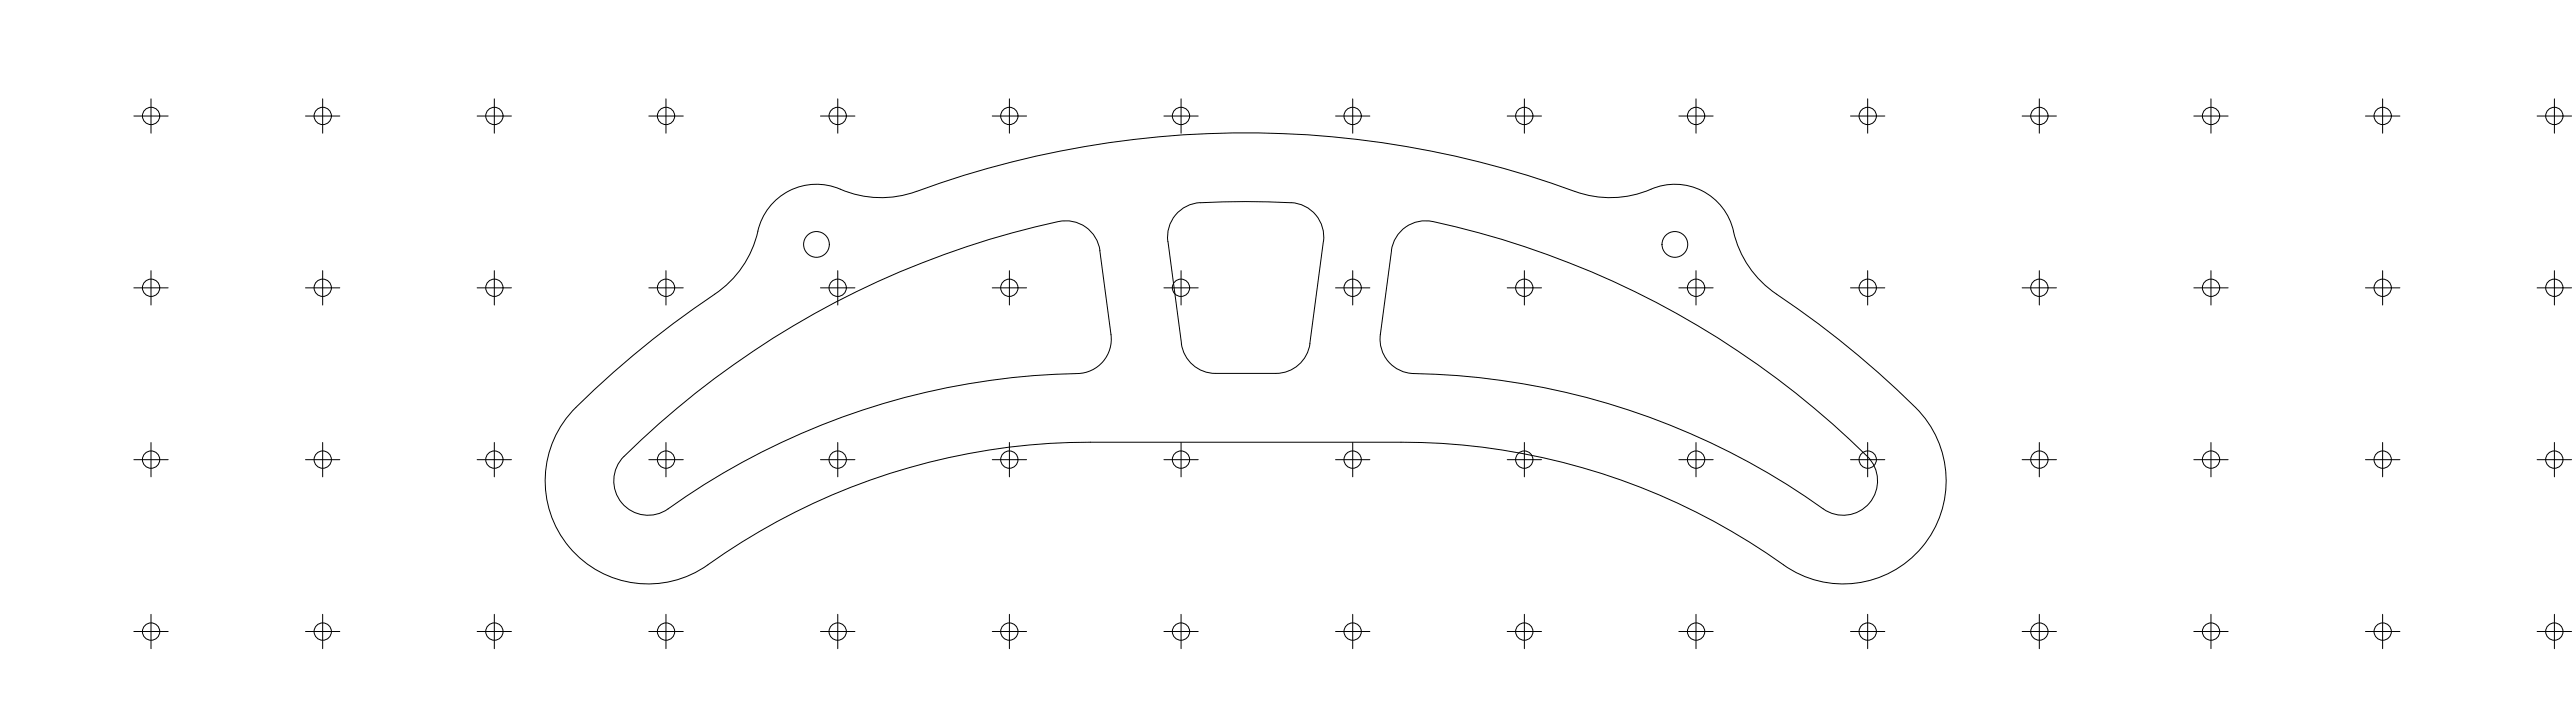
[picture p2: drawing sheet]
<svg xmlns="http://www.w3.org/2000/svg" width="1500mm" height="420mm" viewBox="0 0 1500 420" stroke-linecap="round" stroke-linejoin="round" font-family="sans-serif">
<!-- layer: Visible (ISO) -->
<g fill="none" stroke="#000" stroke-width=".58">
<path d="M489 110a35 35 0 0 0-48 25M489 110a60 60 0 0 0 45 1 556 556 0 0 1 383 0M752 118a394 394 0 0 0-57 0 20 20 0 0 0-15 23l8 59a20 20 0 0 0 20 17h35a20 20 0 0 0 20-17l8-59M752 118a20 20 0 0 1 19 23M917 111a62 62 0 0 0 48-2 36 36 0 0 1 46 30 60 60 0 0 0 24 32 514 514 0 0 1 86 72 60 60 0 0 1-4 78 60 60 0 0 1-78 8 383 383 0 0 0-223-72h-181a384 384 0 0 0-226 74 60 60 0 0 1-79-14 60 60 0 0 1 6-80 621 621 0 0 1 86-70 60 60 0 0 0 20-32M816 135a20 20 0 0 1 19-6 513 513 0 0 1 255 139 20 20 0 0 1-2 26 20 20 0 0 1-26 2 427 427 0 0 0-242-79 20 20 0 0 1-16-22l7-49a20 20 0 0 1 5-11zM641 146l6 49a20 20 0 0 1-19 22M641 146a20 20 0 0 0-24-17 513 513 0 0 0-256 139 20 20 0 0 0 2 26 20 20 0 0 0 26 2 423 423 0 0 1 239-79"/>
<circle cx="476" cy="142" r="7"/>
<circle cx="976" cy="142" r="7"/>
</g>
<!-- layer: Sketch Geometry (ISO) -->
<g fill="none" stroke="#000" stroke-width=".58">
<path d="M88 58v20M188 58v20M288 58v20M388 58v20M488 58v20M588 58v20M688 58v20M788 58v20M888 58v20M988 58v20M1088 58v20M1188 58v20"/>
<path d="M1288 58v20M1388 58v20M1488 58v20M78 68h20M178 68h20M278 68h20M378 68h20M478 68h20M578 68h20M678 68h20M778 68h20M878 68h20"/>
<path d="M978 68h20M1078 68h20M1178 68h20M1278 68h20M1378 68h20M1478 68h20M88 158v20M188 158v20M288 158v20M388 158v20M488 158v20M588 158v20"/>
<path d="M688 158v20M788 158v20M888 158v20M988 158v20M1088 158v20M1188 158v20M1288 158v20M1388 158v20M1488 158v20M78 168h20M178 168h20M278 168h20"/>
<path d="M378 168h20M478 168h20M578 168h20M678 168h20M778 168h20M878 168h20M978 168h20M1078 168h20M1178 168h20M1278 168h20M1378 168h20M1478 168h20"/>
<path d="M88 258v19M188 258v19M288 258v19M388 258v19M488 258v19M588 258v19M688 258v19M788 258v19M888 258v19M988 258v19M1088 258v19M1188 258v19"/>
<path d="M1288 258v19M1388 258v19M1488 258v19M78 268h20M178 268h20M278 268h20M378 268h20M478 268h20M578 268h20M678 268h20M778 268h20M878 268h20"/>
<path d="M978 268h20M1078 268h20M1178 268h20M1278 268h20M1378 268h20M1478 268h20M88 358v19M188 358v19M288 358v19M388 358v19M488 358v19M588 358v19"/>
<path d="M688 358v19M788 358v19M888 358v19M988 358v19M1088 358v19M1188 358v19M1288 358v19M1388 358v19M1488 358v19M78 367h20M178 367h20M278 367h20"/>
<path d="M378 367h20M478 367h20M578 367h20M678 367h20M778 367h20M878 367h20M978 367h20M1078 367h20M1178 367h20M1278 367h20M1378 367h20M1478 367h20"/>
<circle cx="88" cy="67" r="5"/>
<circle cx="188" cy="67" r="5"/>
<circle cx="288" cy="67" r="5"/>
<circle cx="388" cy="67" r="5"/>
<circle cx="488" cy="67" r="5"/>
<circle cx="588" cy="67" r="5"/>
<circle cx="688" cy="67" r="5"/>
<circle cx="788" cy="67" r="5"/>
<circle cx="888" cy="67" r="5"/>
<circle cx="988" cy="67" r="5"/>
<circle cx="1088" cy="67" r="5"/>
<circle cx="1188" cy="67" r="5"/>
<circle cx="1288" cy="67" r="5"/>
<circle cx="1388" cy="67" r="5"/>
<circle cx="1488" cy="67" r="5"/>
<circle cx="88" cy="167" r="5"/>
<circle cx="188" cy="167" r="5"/>
<circle cx="288" cy="167" r="5"/>
<circle cx="388" cy="167" r="5"/>
<circle cx="488" cy="167" r="5"/>
<circle cx="588" cy="167" r="5"/>
<circle cx="688" cy="167" r="5"/>
<circle cx="788" cy="167" r="5"/>
<circle cx="888" cy="167" r="5"/>
<circle cx="988" cy="167" r="5"/>
<circle cx="1088" cy="167" r="5"/>
<circle cx="1188" cy="167" r="5"/>
<circle cx="1288" cy="167" r="5"/>
<circle cx="1388" cy="167" r="5"/>
<circle cx="1488" cy="167" r="5"/>
<circle cx="88" cy="267" r="5"/>
<circle cx="188" cy="267" r="5"/>
<circle cx="288" cy="267" r="5"/>
<circle cx="388" cy="267" r="5"/>
<circle cx="488" cy="267" r="5"/>
<circle cx="588" cy="267" r="5"/>
<circle cx="688" cy="267" r="5"/>
<circle cx="788" cy="267" r="5"/>
<circle cx="888" cy="267" r="5"/>
<circle cx="988" cy="267" r="5"/>
<circle cx="1088" cy="267" r="5"/>
<circle cx="1188" cy="267" r="5"/>
<circle cx="1288" cy="267" r="5"/>
<circle cx="1388" cy="267" r="5"/>
<circle cx="1488" cy="267" r="5"/>
<circle cx="88" cy="368" r="5"/>
<circle cx="188" cy="368" r="5"/>
<circle cx="288" cy="368" r="5"/>
<circle cx="388" cy="368" r="5"/>
<circle cx="488" cy="368" r="5"/>
<circle cx="588" cy="368" r="5"/>
<circle cx="688" cy="368" r="5"/>
<circle cx="788" cy="368" r="5"/>
<circle cx="888" cy="368" r="5"/>
<circle cx="988" cy="368" r="5"/>
<circle cx="1088" cy="368" r="5"/>
<circle cx="1188" cy="368" r="5"/>
<circle cx="1288" cy="368" r="5"/>
<circle cx="1388" cy="368" r="5"/>
<circle cx="1488" cy="368" r="5"/>
</g>
</svg>
